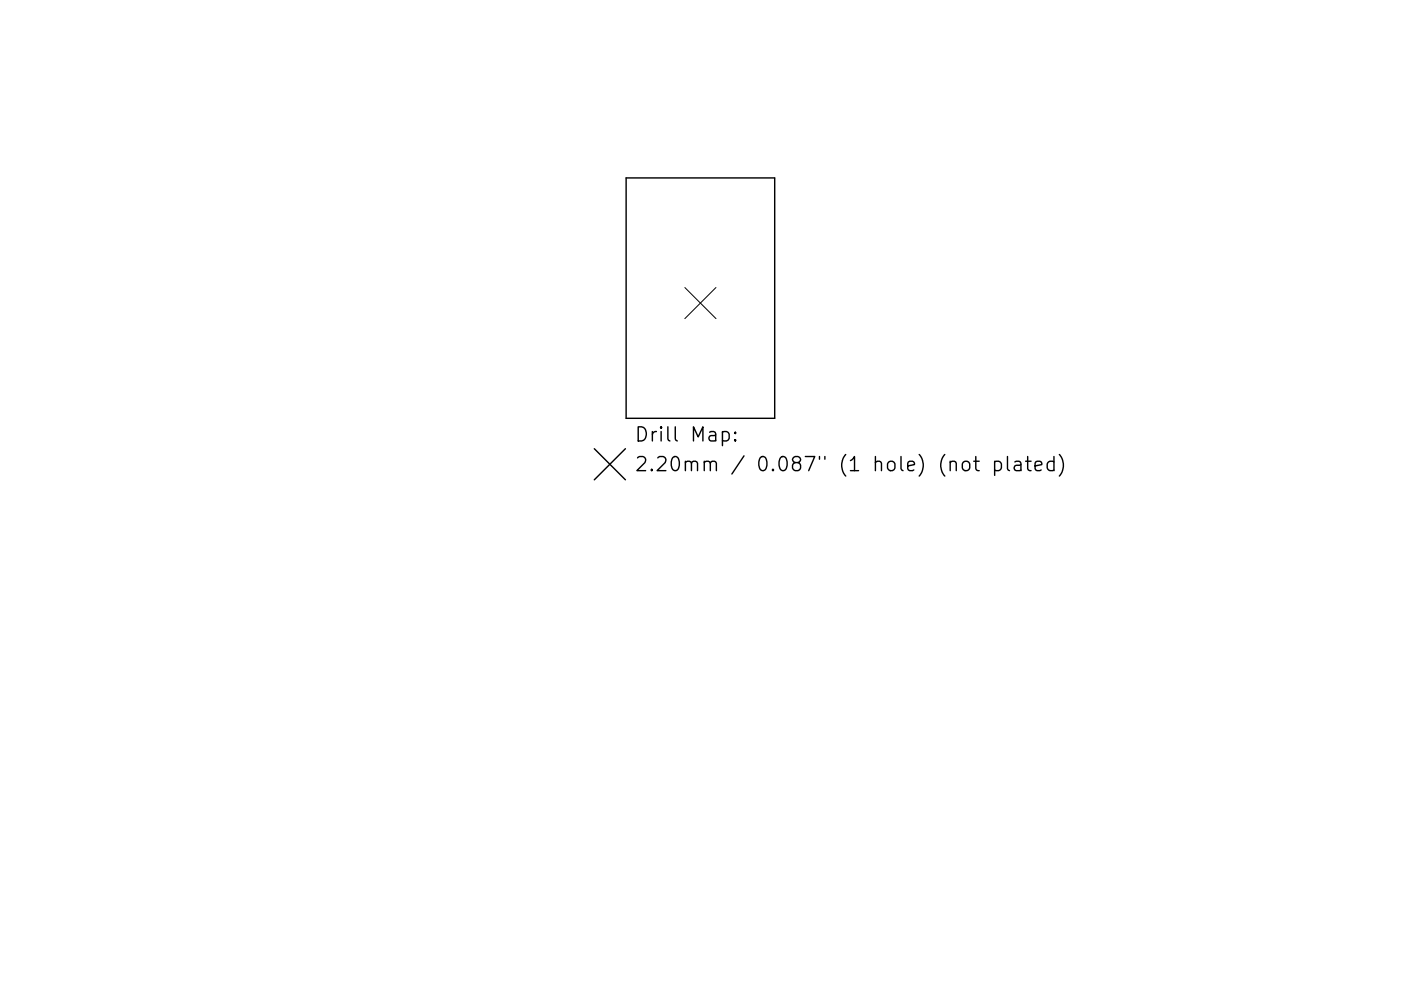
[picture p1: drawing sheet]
<svg xmlns="http://www.w3.org/2000/svg" width="297mm" height="210mm" viewBox="0 0 297 210" stroke-linecap="round" stroke-linejoin="round" font-family="sans-serif">
<g fill="none" stroke="#000" stroke-width=".3">
<path d="M132.8 37.8h31.5v51h-31.5zM126 95.2l6.6 6.6M132.6 95.2l-6.6 6.6M135.2 97.1l.4-.2h.7a.81 .81 0 0 1 .4 1.2l-1.7 1.8h1.9M135.3 90.6a1.58 1.58 0 0 1 1.7 .9 1.58 1.58 0 0 1-.5 1.9l-1.2 .2zM138.2 99.6l.1 .1-.1 .2-.2-.2 .2-.1v.3M138.3 91.6v2M139.2 91.6a.77 .77 0 0 0-.9 .5M139.5 97.1l.4-.2h.7a.81 .81 0 0 1 .4 1.2l-1.7 1.8h1.9M140.2 90.6l-.2 .1 .2 .1 .1-.1-.1-.1v.2M140.2 91.6v2M141.6 90.6v2.5l.4 .5"/>
<path d="M142.7 97a.71 .71 0 0 1 1.2 .4 1.76 1.76 0 0 1-.6 2.5 .77 .77 0 0 1-.8-.6 2.34 2.34 0 0 1 .2-2.3zM143.2 90.6v2.5l.4 .5M145.3 98.1a.75 .75 0 0 1 1.3 .2v1.6M145.3 97.9v2M146.6 98.3l.4-.4 .7 .1 .2 .3v1.6M147 93.6v-3l1 2.1 1-2.1v3M149.3 98.1a.75 .75 0 0 1 1.3 .2v1.6M149.3 97.9v2M150.5 91.7l.2-.1 .9 .1 .1 .3v1.6M150.6 98.3l.4-.4 .7 .1 .2 .3v1.6M151.7 92.3l-1 .1a.59 .59 0 0 0-.4 .6 .59 .59 0 0 0 .4 .6l1-.2M153.2 91.7l.8-.1 .6 .5v.9l-.3 .4-.3 .2-.8-.2"/>
<path d="M153.2 91.6v3M155.9 93.3l.1 .1-.1 .2-.2-.2 .2-.1v.3M155.9 91.7l.1 .1-.1 .2-.2-.2 .2-.1v.3M157.7 96.7l-2.5 3.9M161.3 97a.71 .71 0 0 1 1.2 .4 1.76 1.76 0 0 1-.6 2.5 .77 .77 0 0 1-.9-.6 2.34 2.34 0 0 1 .3-2.3zM163.9 99.6l.1 .1-.1 .2-.2-.2 .2-.1v.3M165.5 97.1a.72 .72 0 0 1 .7-.2 .72 .72 0 0 1 .5 .5 1.76 1.76 0 0 1-.5 2.5 .77 .77 0 0 1-.9-.6 2.56 2.56 0 0 1 .2-2.2zM168.6 98.1l-.3-.1a.62 .62 0 0 1-.3-.7 .62 .62 0 0 1 .6-.4l.9 .1a.62 .62 0 0 1 .2 .7 .62 .62 0 0 1-.5 .4h-.6l-.6 .6v.6l.6 .6h.6l.5-.6-.1-.9-.4-.3M170.7 96.9h2l-1.2 3M173.7 96.9v.5M174.9 96.9v.5M179.3 96.4a3.4 3.4 0 0 0 0 4.6"/>
<path d="M180.3 97.7l.9-.8v3M180.3 99.9h1.7M185.6 98.1a.75 .75 0 0 1 1.3 .2v1.6M185.6 96.9v3M188.3 98.1a.81 .81 0 0 1 .8-.3 .81 .81 0 0 1 .6 .6v.9a.81 .81 0 0 1-.7 .6 .81 .81 0 0 1-.8-.6v-.9zM191 96.9v2.5l.5 .5M192.5 98.9l1.4-.3-.2-.6-.8-.1-.4 .4v1.1l.1 .3 .3 .2 .8-.2M194.9 96.4a3.4 3.4 0 0 1 0 4.6M200.3 96.4a3.4 3.4 0 0 0 0 4.6M201.5 98.1a.75 .75 0 0 1 1.2 .2v1.6M201.5 97.9v2M204.2 98.1a.81 .81 0 0 1 .8-.3 .81 .81 0 0 1 .6 .6v.9a.81 .81 0 0 1-.8 .6 .81 .81 0 0 1-.8-.6v-.9z"/>
<path d="M206.5 97.9h1.1M206.9 96.9v2.5l.1 .3 .6 .2M210.9 98l.8-.1 .6 .5v.9l-.3 .4-.3 .2-.8-.2M210.9 97.9v3M213.6 96.9v2.5l.4 .5M215.2 98l.3-.1 .8 .1 .2 .3v1.6M216.5 98.6l-1 .1a.59 .59 0 0 0-.5 .6 .59 .59 0 0 0 .5 .6l1-.2M217.5 97.9h1.1M217.9 96.9v2.5l.1 .3 .6 .2M219.5 98.9l1.4-.3-.2-.6-.8-.1-.4 .4v1.1l.1 .3 .3 .2 .8-.2M223.5 98l-.9-.1-.6 .5v.9l.3 .4 .3 .2 .9-.2M223.5 96.9v3"/>
<path d="M224.6 96.4a3.4 3.4 0 0 1 0 4.6"/>
</g>
<path d="M145.2 61l6.6 6.6M151.8 61l-6.6 6.6" fill="none" stroke="#000" stroke-width=".21"/>
</svg>
